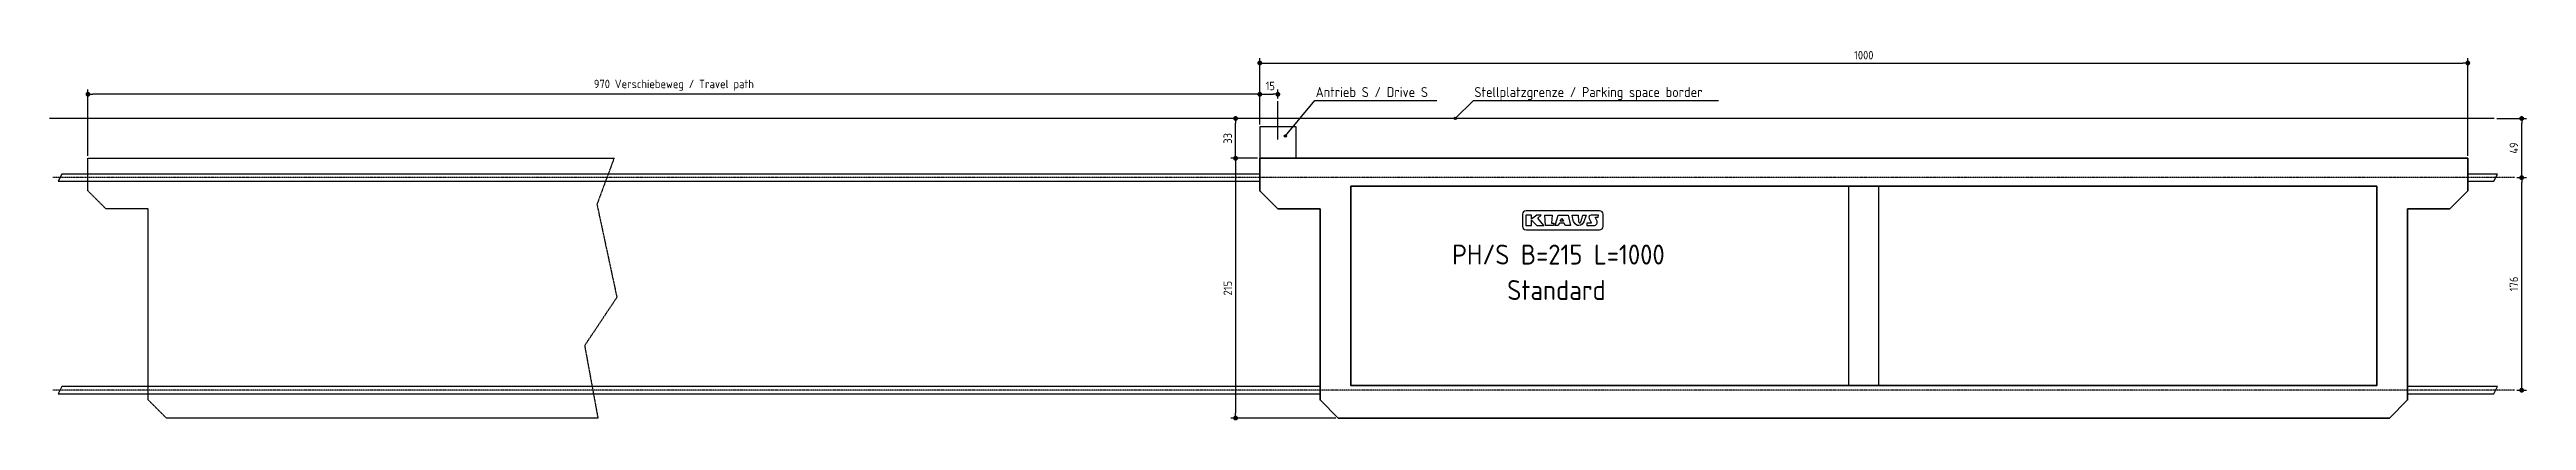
# Model space of a CAD drawing. Header units: millimetres. Extents: x -10168 to 10336, y -2500 to 570.
import ezdxf

# ---------------------------------------------------------------- set-up
doc = ezdxf.new("R2010")
doc.units = ezdxf.units.MM
doc.linetypes.add('GEN3', pattern=[6.25, 5, -1.25])
doc.linetypes.add('GEN7', pattern=[15, 10, -2.5, 0, -2.5])
for name, color, linetype in [('3', 6, 'GEN3'), ('4', 3, 'Continuous'), ('5', 3, 'Continuous'), ('7', 4, 'GEN7')]:
    doc.layers.add(name, color=color, linetype=linetype)
doc.layers.add('Sichtbare Kanten(DIN)', color=7, linetype='Continuous', lineweight=35)
doc.styles.get("Standard").update_dxf_attribs({"font": 'ISOCP.SHX'})
doc.dimstyles.new('GEN-ISO$0', dxfattribs={"dimscale": 20, "dimtxt": 3.5, "dimasz": 2, "dimexe": 2, "dimexo": 1, "dimgap": 1.5, "dimtad": 1, "dimdec": 1, "dimlfac": 0.1, "dimdsep": 46, "dimtxsty": 'Standard', "dimblk": 'PUNKT', "dimcen": 2, "dimclrd": 256, "dimclre": 256, "dimclrt": 2, "dimadec": 0, "dimazin": 0, "dimtp": 0.1, "dimtm": 0.1, "dimtfac": 0.71, "dimtdec": 1, "dimtmove": 2, "dimatfit": 3, "dimldrblk": 'PUNKT', "dimfxl": 1, "dimtolj": 1, "dimarcsym": 0})

# ---------------------------------------------------------------- blocks, each defined once
blk = doc.blocks.new('PUNKT')
at = {"layer": '4', "color": 0, "linetype": 'ByBlock'}
blk.add_line((-0.5, 0), (-1, 0), dxfattribs=at)
at = {"layer": '4', "color": 0, "linetype": 'ByBlock', "const_width": 0.5}
blk.add_lwpolyline([(-0.25, 0, 1), (0.25, 0, 1)], format="xyb", close=True, dxfattribs=at)
blk = doc.blocks.new('*D10')
at = {"layer": '5', "lineweight": -2, "transparency": 16777216}
for p, q in [((10256, -490), (10336, -490)), ((10296, -2210), (10296, -530)), ((10256, -2250), (10336, -2250))]:
    blk.add_line(p, q, dxfattribs=at)
at = {"layer": 'DEFPOINTS', "color": 0, "transparency": 16777216}
for p in [(10236, -490), (10296, -490), (10236, -2250)]:
    blk.add_point(p, dxfattribs=at)
at = {"layer": '5', "lineweight": -2, "transparency": 16777216, "xscale": 40, "yscale": 40, "zscale": 40}
for p, rotation in [((10296, -490), 90), ((10296, -2250), 270)]:
    blk.add_blockref('PUNKT', p, dxfattribs=dict(at, rotation=rotation))
at = {"layer": '5', "color": 2, "transparency": 16777216, "insert": (10231, -1370), "char_height": 70, "attachment_point": 5, "rotation": 90}
blk.add_mtext('\\A1;176', dxfattribs=at)
blk = doc.blocks.new('*D11')
at = {"layer": '5', "lineweight": -2, "transparency": 16777216}
for p, q in [((-170, -330), (-390, -330)), ((-350, -370), (-350, -2440)), ((479, -2480), (-390, -2480))]:
    blk.add_line(p, q, dxfattribs=at)
at = {"layer": 'DEFPOINTS', "color": 0, "transparency": 16777216}
for p in [(-150, -330), (-350, -2480), (499, -2480)]:
    blk.add_point(p, dxfattribs=at)
at = {"layer": '5', "lineweight": -2, "transparency": 16777216, "xscale": 40, "yscale": 40, "zscale": 40}
for p, rotation in [((-350, -330), 90), ((-350, -2480), 270)]:
    blk.add_blockref('PUNKT', p, dxfattribs=dict(at, rotation=rotation))
at = {"layer": '5', "color": 2, "transparency": 16777216, "insert": (-415, -1405), "char_height": 70, "attachment_point": 5, "rotation": 90}
blk.add_mtext('\\A1;215', dxfattribs=at)
blk = doc.blocks.new('*D12')
at = {"layer": '5', "lineweight": -2, "transparency": 16777216}
for p, q in [((10089, 0), (10336, 0)), ((10296, -450), (10296, -40)), ((10256, -490), (10336, -490))]:
    blk.add_line(p, q, dxfattribs=at)
at = {"layer": 'DEFPOINTS', "color": 0, "transparency": 16777216}
for p in [(10069, 0), (10296, 0), (10236, -490)]:
    blk.add_point(p, dxfattribs=at)
at = {"layer": '5', "lineweight": -2, "transparency": 16777216, "xscale": 40, "yscale": 40, "zscale": 40}
for p, rotation in [((10296, 0), 90), ((10296, -490), 270)]:
    blk.add_blockref('PUNKT', p, dxfattribs=dict(at, rotation=rotation))
at = {"layer": '5', "color": 2, "transparency": 16777216, "insert": (10231, -245), "char_height": 70, "attachment_point": 5, "rotation": 90}
blk.add_mtext('\\A1;49', dxfattribs=at)
blk = doc.blocks.new('*D13')
at = {"layer": '5', "lineweight": -2, "transparency": 16777216}
for p, q in [((-20, 0), (-390, 0)), ((-350, -290), (-350, -40)), ((-170, -330), (-390, -330))]:
    blk.add_line(p, q, dxfattribs=at)
at = {"layer": 'DEFPOINTS', "color": 0, "transparency": 16777216}
for p in [(-350, 0), (0, 0), (-150, -330)]:
    blk.add_point(p, dxfattribs=at)
at = {"layer": '5', "lineweight": -2, "transparency": 16777216, "xscale": 40, "yscale": 40, "zscale": 40}
for p, rotation in [((-350, 0), 90), ((-350, -330), 270)]:
    blk.add_blockref('PUNKT', p, dxfattribs=dict(at, rotation=rotation))
at = {"layer": '5', "color": 2, "transparency": 16777216, "insert": (-415, -165), "char_height": 70, "attachment_point": 5, "rotation": 90}
blk.add_mtext('\\A1;33', dxfattribs=at)
blk = doc.blocks.new('*D14')
at = {"layer": '5', "lineweight": -2, "transparency": 16777216}
for p, q in [((-150, -50), (-150, 240)), ((0, 164), (0, 240)), ((-110, 200), (-40, 200))]:
    blk.add_line(p, q, dxfattribs=at)
at = {"layer": 'DEFPOINTS', "color": 0, "transparency": 16777216}
for p in [(0, 200), (0, 144), (-150, -70)]:
    blk.add_point(p, dxfattribs=at)
at = {"layer": '5', "lineweight": -2, "transparency": 16777216, "xscale": 40, "yscale": 40, "zscale": 40, "rotation": 180}
blk.add_blockref('PUNKT', (-150, 200), dxfattribs=at)
at = {"layer": '5', "lineweight": -2, "transparency": 16777216, "xscale": 40, "yscale": 40, "zscale": 40}
blk.add_blockref('PUNKT', (0, 200), dxfattribs=at)
at = {"layer": '5', "color": 2, "transparency": 16777216, "insert": (-63, 269), "char_height": 70, "attachment_point": 5}
blk.add_mtext('\\A1;15', dxfattribs=at)
blk = doc.blocks.new('*D15')
at = {"layer": '5', "lineweight": -2, "transparency": 16777216}
for p, q in [((-9850, -310), (-9850, 240)), ((-150, -50), (-150, 240)), ((-190, 200), (-9810, 200))]:
    blk.add_line(p, q, dxfattribs=at)
at = {"layer": 'DEFPOINTS', "color": 0, "transparency": 16777216}
for p in [(-9850, 200), (-150, -70), (-9850, -330)]:
    blk.add_point(p, dxfattribs=at)
at = {"layer": '5', "lineweight": -2, "transparency": 16777216, "xscale": 40, "yscale": 40, "zscale": 40, "rotation": 180}
blk.add_blockref('PUNKT', (-9850, 200), dxfattribs=at)
at = {"layer": '5', "lineweight": -2, "transparency": 16777216, "xscale": 40, "yscale": 40, "zscale": 40}
blk.add_blockref('PUNKT', (-150, 200), dxfattribs=at)
at = {"layer": '5', "color": 2, "transparency": 16777216, "insert": (-5000, 275), "char_height": 70, "attachment_point": 5}
blk.add_mtext('\\A1;970 Verschiebeweg / Travel path', dxfattribs=at)
blk = doc.blocks.new('*D16')
at = {"layer": '5', "lineweight": -2, "transparency": 16777216}
for p, q in [((-150, -50), (-150, 499)), ((-110, 459), (9810, 459)), ((9850, -310), (9850, 499))]:
    blk.add_line(p, q, dxfattribs=at)
at = {"layer": 'DEFPOINTS', "color": 0, "transparency": 16777216}
for p in [(9850, 459), (-150, -70), (9850, -330)]:
    blk.add_point(p, dxfattribs=at)
at = {"layer": '5', "lineweight": -2, "transparency": 16777216, "xscale": 40, "yscale": 40, "zscale": 40, "rotation": 180}
blk.add_blockref('PUNKT', (-150, 459), dxfattribs=at)
at = {"layer": '5', "lineweight": -2, "transparency": 16777216, "xscale": 40, "yscale": 40, "zscale": 40}
blk.add_blockref('PUNKT', (9850, 459), dxfattribs=at)
at = {"layer": '5', "color": 2, "transparency": 16777216, "insert": (4850, 524), "char_height": 70, "attachment_point": 5}
blk.add_mtext('\\A1;1000', dxfattribs=at)

msp = doc.modelspace()

# ---------------------------------------------------------------- hatches: boundary and pattern name
h = msp.add_hatch(color=256)
edge = h.paths.add_edge_path()
edge.add_arc((1468.337, 0), 10, 11.4591559, 224.986051)
edge.add_arc((1468.337, 0), 10, 224.986051, 371.4591559)
h = msp.add_hatch(color=256)
edge = h.paths.add_edge_path()
edge.add_arc((62.322, -144.466), 10, 11.4591559, 224.986051)
edge.add_arc((62.322, -144.466), 10, 224.986051, 371.4591559)

# ---------------------------------------------------------------- linework, layer by layer
for p, q in [((10068.832, 0), (-10168.032, 0)), ((0, -174.614), (0, 143.502)), ((62.322, -144.466), (305.38, 148.853)), ((305.38, 148.853), (1316.565, 148.853)), ((1468.337, 0), (1619.532, 148.853)), ((1619.532, 148.853), (3646.804, 148.853)), ((4725, -2211.819), (4725, -561.819)), ((4975, -2211.819), (4975, -561.819))]:
    msp.add_line(p, q)
for points in [[(-150, -330), (150, -330), (150, -70), (-150, -70)], [(2151.842, -826.436), (2180.134, -800.967), (2144.463, -800.967), (2100.329, -833.37), (2100.329, -800.967), (2051.727, -800.967), (2052.305, -886.608), (2100.329, -886.608), (2100.329, -840.892), (2144.335, -886.608), (2202.757, -886.608)], [(2216.161, -886.886), (2210.906, -800.967), (2269.702, -800.967), (2264.097, -866.344), (2284.93, -866.932), (2281.713, -886.886)], [(2378.502, -886.886), (2370.014, -866.344), (2330.662, -866.344), (2320.073, -886.886), (2296.518, -886.886), (2320.813, -800.967), (2401.916, -800.967), (2421.659, -886.886)], [(2524.925, -800.967), (2553.163, -800.967), (2533.245, -857.077), (2518.545, -875.041), (2503.845, -883.786), (2491.684, -886.168), (2478.016, -885.124), (2460.053, -872.805), (2447.149, -852.623), (2441.203, -834.382), (2438.251, -816.859), (2436.715, -800.967), (2486.94, -800.967), (2489.227, -853.047), (2489.967, -857.864), (2490.412, -858.885), (2490.879, -859.851), (2491.299, -860.612), (2491.684, -861.2), (2492.046, -861.649), (2492.396, -861.992), (2492.746, -862.261), (2493.108, -862.488), (2493.491, -862.702), (2493.892, -862.905), (2494.306, -863.094), (2494.728, -863.266), (2495.154, -863.42), (2495.578, -863.551), (2495.995, -863.658), (2496.402, -863.737), (2496.792, -863.786), (2497.17, -863.809), (2497.536, -863.809), (2497.893, -863.789), (2498.245, -863.752), (2498.594, -863.703), (2498.942, -863.645), (2499.292, -863.582), (2499.646, -863.515), (2500.003, -863.443), (2500.359, -863.363), (2500.712, -863.273), (2501.059, -863.169), (2501.398, -863.048), (2501.727, -862.907), (2502.041, -862.744), (2502.341, -862.556), (2502.628, -862.346), (2502.904, -862.117), (2503.174, -861.872), (2503.441, -861.614), (2503.707, -861.346), (2503.976, -861.072), (2504.251, -860.794), (2504.537, -860.504), (2504.853, -860.145), (2505.218, -859.647), (2505.651, -858.942), (2506.174, -857.96), (2506.806, -856.633), (2507.568, -854.891), (2508.478, -852.665), (2509.56, -849.87), (2510.848, -846.358), (2512.378, -841.963), (2514.186, -836.519), (2516.308, -829.863), (2518.781, -821.829), (2521.641, -812.252)], [(2337.117, -851.513), (2351.494, -828.166), (2364.011, -851.513)]]:
    msp.add_lwpolyline(points, close=True)
for points in [[(-149.644, -460), (-10066.102, -460), (-10096.102, -520), (-149.644, -520)], [(9850.356, -520), (10065.585, -520), (10095.585, -460), (9850.356, -460)], [(2489.967, -857.864), (2489.888, -857.681)], [(349.356, -2220), (-10066.102, -2220), (-10096.102, -2280), (349.356, -2280)], [(9351.356, -2280), (10065.585, -2280), (10095.585, -2220), (9351.356, -2220)]]:
    msp.add_lwpolyline(points)
for points in [[(2054.017, -922.111), (2663.382, -922.111, 0.414213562), (2692.182, -893.311), (2692.182, -793.237, 0.414213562), (2663.382, -764.437), (2054.017, -764.437, 0.414213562), (2025.217, -793.237), (2025.217, -893.311, 0.414213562)], [(2639.405, -844.247), (2627.906, -823.26, -0.569920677), (2631.852, -816.598), (2651.839, -816.598), (2652.915, -800.967), (2593.35, -800.967, 0.562128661), (2577.364, -827.242), (2594.5, -860.347, -0.562128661), (2590.504, -866.915), (2556.905, -866.915), (2557.505, -883.133), (2557.644, -886.886), (2614.148, -886.886, 0.569920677)]]:
    msp.add_lwpolyline(points, format="xyb", close=True)
for centre in [(1468.337, 0), (62.322, -144.466)]:
    msp.add_circle(centre, 10)
at = {"layer": '3'}
msp.add_lwpolyline([(-5471.689, -1480.637), (-5738.647, -1880.846), (-5628.723, -2480), (-9201, -2480), (-9351, -2330), (-9351, -749.487), (-9700, -749.487), (-9850, -599.487), (-9850, -330), (-5495.244, -330), (-5636.575, -711.609)], close=True, dxfattribs=at)
at = {"layer": '7'}
for p, q in [((10235.841, -490), (-10141.666, -490)), ((10235.841, -2250), (-10141.666, -2250))]:
    msp.add_line(p, q, dxfattribs=at)
at = {"layer": 'Sichtbare Kanten(DIN)'}
msp.add_lwpolyline([(9850, -330), (9850, -599.487), (9700, -749.487), (9351, -749.487), (9351, -2330), (9201, -2480), (499, -2480), (349, -2330), (349, -749.487), (0, -749.487), (-150, -599.487), (-150, -330)], close=True, dxfattribs=at)
msp.add_lwpolyline([(604, -561.819), (604, -2211.819), (9096, -2211.819), (9096, -561.819), (603.746, -561.819)], dxfattribs=at)

# ---------------------------------------------------------------- texts
for s, height, p in [('Antrieb S / Drive S', 82.5, (312.728, 177.045)), ('Stellplatzgrenze / Parking space border', 82.5, (1626.88, 177.045)), ('PH/S B=215 L=1000', 165, (1442.759, -1209.201)), ('Standard', 165, (1898.299, -1502.93))]:
    msp.add_text(s, height=height).set_placement(p)

# ---------------------------------------------------------------- dimensions: what is measured, and where the dimension line sits
at = {"layer": '5'}
dim = msp.add_linear_dim(base=(-9850, 200), p1=(-150, -70), p2=(-9850, -330), text='<> Verschiebeweg / Travel path', dimstyle='GEN-ISO$0', override={"dimdec": 2, "dimtdec": 0}, dxfattribs=at)
dim.commit()
dim.dimension.update_dxf_attribs({"geometry": '*D15', "text_midpoint": (-5000, 274.914)})
dim = msp.add_linear_dim(base=(9850, 459.497), p1=(-150, -70), p2=(9850, -330), dimstyle='GEN-ISO$0', override={"dimdec": 2, "dimtdec": 0}, dxfattribs=at)
dim.commit()
dim.dimension.update_dxf_attribs({"geometry": '*D16', "text_midpoint": (4850, 524.497)})
dim = msp.add_linear_dim(base=(0, 199.987), p1=(-150, -70), p2=(0, 143.502), dimstyle='GEN-ISO$0', override={"dimdec": 2, "dimtdec": 0}, dxfattribs=at)
dim.commit()
dim.dimension.update_dxf_attribs({"geometry": '*D14', "text_midpoint": (-63.272, 268.915), "dimtype": 160})
for base, p1, p2, picture, middle in [((-350, 0), (-150, -330), (0.356, 0), '*D13', (-415, -165)), ((10295.585, 0), (10235.841, -490), (10068.832, 0), '*D12', (10230.585, -245)), ((-350, -2480), (-150, -330), (499, -2480), '*D11', (-415.007, -1405)), ((10295.585, -490), (10235.841, -2250), (10235.841, -490), '*D10', (10230.585, -1370))]:
    dim = msp.add_linear_dim(base=base, p1=p1, p2=p2, angle=90, dimstyle='GEN-ISO$0', override={"dimdec": 2, "dimtdec": 0}, dxfattribs=at)
    dim.commit()
    dim.dimension.update_dxf_attribs({"geometry": picture, "text_midpoint": middle})

doc.saveas('drawing.dxf')
